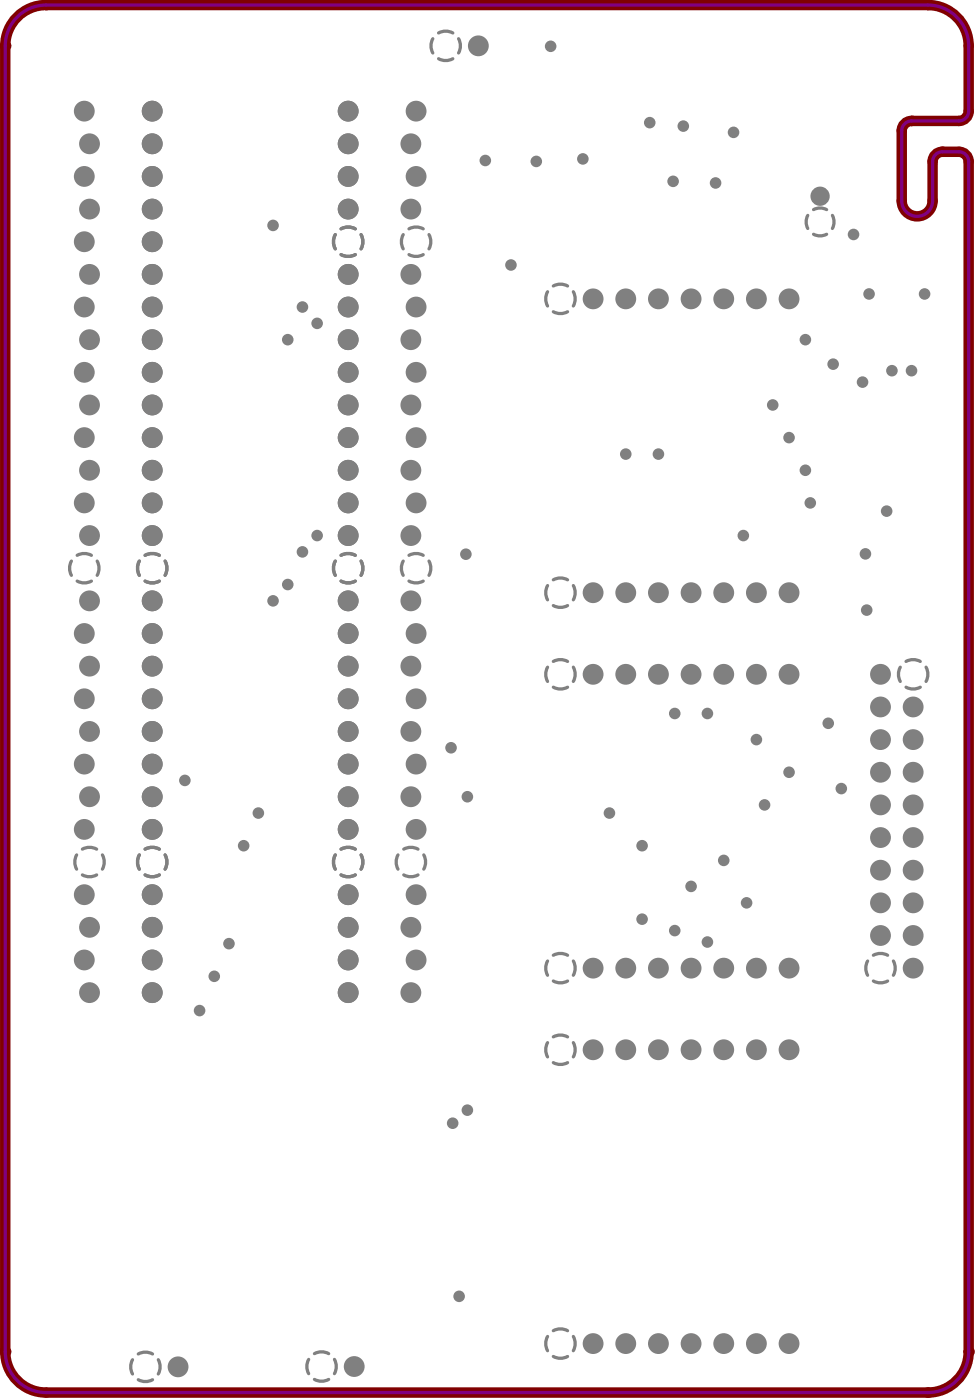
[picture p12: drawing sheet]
<svg xmlns="http://www.w3.org/2000/svg" width="126mm" height="181mm" viewBox="0 0 126 181" stroke-linecap="round" stroke-linejoin="round" font-family="sans-serif">
<g fill="#800000">
<circle cx=".7" cy="175.1" r=".68"/>
<circle cx=".7" cy="5.9" r=".68"/>
<circle cx="6" cy=".7" r=".68"/>
<circle cx="120.1" cy="180.4" r=".68"/>
<circle cx="120.1" cy=".7" r=".68"/>
</g>
<path d="M.7 5.9v169.2M116.7 16.9v9.1M120.7 20.9v5.1" fill="none" stroke="#800000" stroke-width="1.4"/>
<g fill="#800000">
<circle cx="121.9" cy="19.7" r=".68"/>
<circle cx="118" cy="15.7" r=".68"/>
<circle cx="125.3" cy="175.1" r=".68"/>
</g>
<path d="M.7 5.9a5.3 5.3 0 0 1 5.3-5.2h114.1a5.3 5.3 0 0 1 5.2 5.2v8.5a1.27 1.27 0 0 1-1.2 1.3h-6.1a1.27 1.27 0 0 0-1.3 1.2M116.7 26a2 2 0 0 0 2 2 2 2 0 0 0 2-2M120.7 20.9a1.27 1.27 0 0 1 1.2-1.2h2.2a1.27 1.27 0 0 1 1.2 1.2v154.2a5.3 5.3 0 0 1-5.2 5.3h-114.1a5.3 5.3 0 0 1-5.3-5.3" fill="none" stroke="#800000" stroke-width="1.4"/>
<g fill="#808080">
<circle cx="119.6" cy="38.1" r=".75"/>
<circle cx="66.1" cy="34.3" r=".75"/>
<circle cx="69.4" cy="20.9" r=".75"/>
<circle cx="62.8" cy="20.8" r=".75"/>
<circle cx="87.1" cy="23.5" r=".75"/>
<circle cx="92.6" cy="23.7" r=".75"/>
<circle cx="88.4" cy="16.3" r=".75"/>
<circle cx="75.4" cy="20.6" r=".75"/>
<circle cx="107.8" cy="47.2" r=".75"/>
<circle cx="104.2" cy="60.9" r=".75"/>
<circle cx="60.5" cy="103.2" r=".75"/>
<circle cx="60.5" cy="143.8" r=".75"/>
<circle cx="58.6" cy="145.5" r=".75"/>
<circle cx="37.2" cy="44" r=".75"/>
<circle cx="35.3" cy="29.2" r=".75"/>
<circle cx="39.1" cy="39.8" r=".75"/>
<circle cx="41" cy="41.9" r=".75"/>
<circle cx="41" cy="69.4" r=".75"/>
<circle cx="39.1" cy="71.5" r=".75"/>
<circle cx="37.2" cy="75.7" r=".75"/>
<circle cx="33.4" cy="105.3" r=".75"/>
<circle cx="31.5" cy="109.5" r=".75"/>
<circle cx="29.6" cy="122.2" r=".75"/>
<circle cx="27.7" cy="126.5" r=".75"/>
<circle cx="25.8" cy="130.9" r=".75"/>
<circle cx="23.9" cy="101.1" r=".75"/>
<circle cx="35.3" cy="77.8" r=".75"/>
<circle cx="78.9" cy="105.3" r=".75"/>
<circle cx="59.4" cy="167.9" r=".75"/>
<circle cx="110.4" cy="30.4" r=".75"/>
<circle cx="84.1" cy="15.9" r=".75"/>
<circle cx="114.7" cy="66.2" r=".75"/>
<circle cx="112.2" cy="79" r=".75"/>
<circle cx="112" cy="71.7" r=".75"/>
<circle cx="102.1" cy="100" r=".75"/>
<circle cx="60.3" cy="71.8" r=".75"/>
<circle cx="94.9" cy="17.1" r=".75"/>
<circle cx="58.4" cy="96.9" r=".75"/>
<circle cx="111.6" cy="49.5" r=".75"/>
<circle cx="118" cy="48" r=".75"/>
<circle cx="115.4" cy="48" r=".75"/>
<circle cx="83.1" cy="119.1" r=".75"/>
<circle cx="87.3" cy="120.5" r=".75"/>
<circle cx="91.5" cy="122" r=".75"/>
<circle cx="104.2" cy="44" r=".75"/>
<circle cx="100" cy="52.5" r=".75"/>
<circle cx="104.9" cy="65.1" r=".75"/>
<circle cx="87.3" cy="92.4" r=".75"/>
<circle cx="91.5" cy="92.4" r=".75"/>
<circle cx="83.1" cy="109.5" r=".75"/>
<circle cx="97.9" cy="95.8" r=".75"/>
<circle cx="93.7" cy="111.4" r=".75"/>
<circle cx="89.4" cy="114.8" r=".75"/>
<circle cx="81" cy="58.8" r=".75"/>
<circle cx="85.2" cy="58.8" r=".75"/>
<circle cx="112.5" cy="38.1" r=".75"/>
<circle cx="102.1" cy="56.7" r=".75"/>
<circle cx="108.9" cy="102.1" r=".75"/>
<circle cx="107.2" cy="93.7" r=".75"/>
<circle cx="96.6" cy="116.9" r=".75"/>
<circle cx="98.9" cy="104.3" r=".75"/>
<circle cx="96.2" cy="69.4" r=".75"/>
<circle cx="71.3" cy="6" r=".75"/>
</g>
<path d="M70.9 86.4a1.91 1.91 0 0 0 0 1.9M71.6 85.7a1.9 1.9 0 0 1 1.8 0M71.6 89a1.9 1.9 0 0 0 1.8 0M74.2 86.4a1.91 1.91 0 0 1 0 1.9" fill="none" stroke="#808080" stroke-width=".42"/>
<circle cx="89.4" cy="87.3" r="1.35" fill="#808080"/>
<path d="M17.1 176.1a1.91 1.91 0 0 0 0 1.9M17.9 175.4a1.9 1.9 0 0 1 1.8 0M17.9 178.7a1.9 1.9 0 0 0 1.8 0M20.5 176.1a1.91 1.91 0 0 1 0 1.9" fill="none" stroke="#808080" stroke-width=".42"/>
<circle cx="45.8" cy="177" r="1.35" fill="#808080"/>
<path d="M70.9 75.8a1.91 1.91 0 0 0 0 1.9M71.6 75.1a1.9 1.9 0 0 1 1.8 0M71.6 78.4a1.9 1.9 0 0 0 1.8 0M74.2 75.8a1.91 1.91 0 0 1 0 1.9M70.9 124.5a1.91 1.91 0 0 0 0 1.8M71.6 123.7a1.9 1.9 0 0 1 1.8 0M71.6 127.1a1.9 1.9 0 0 0 1.8 0M74.2 124.5a1.91 1.91 0 0 1 0 1.8" fill="none" stroke="#808080" stroke-width=".42"/>
<g fill="#808080">
<circle cx="89.4" cy="125.4" r="1.35"/>
<circle cx="89.4" cy="76.8" r="1.35"/>
</g>
<g fill="none" stroke="#808080" stroke-width=".42">
<path d="M70.9 37.8a1.91 1.91 0 0 0 0 1.8M71.6 37a1.9 1.9 0 0 1 1.8 0M74.2 37.8a1.91 1.91 0 0 1 0 1.8M104.5 27.9a1.81 1.81 0 0 0 0 1.7M105.3 27.2a1.8 1.8 0 0 1 1.7 0M105.3 30.3a1.8 1.8 0 0 0 1.7 0M107.7 27.9a1.81 1.81 0 0 1 0 1.7M71.6 40.4a1.9 1.9 0 0 0 1.8 0M70.9 135a1.91 1.91 0 0 0 0 1.9M71.6 134.3a1.9 1.9 0 0 1 1.8 0M71.6 137.6a1.9 1.9 0 0 0 1.8 0M74.2 135a1.91 1.91 0 0 1 0 1.9"/>
<path d="M70.9 173.1a1.91 1.91 0 0 0 0 1.8M71.6 172.4a1.9 1.9 0 0 1 1.8 0M71.6 175.7a1.9 1.9 0 0 0 1.8 0M74.2 173.1a1.91 1.91 0 0 1 0 1.8"/>
</g>
<g fill="#808080">
<circle cx="89.4" cy="174" r="1.35"/>
<circle cx="89.4" cy="136" r="1.35"/>
<circle cx="89.4" cy="38.7" r="1.35"/>
<circle cx="106.1" cy="25.4" r="1.25"/>
<circle cx="76.7" cy="87.3" r="1.35"/>
<circle cx="81" cy="87.3" r="1.35"/>
<circle cx="85.2" cy="87.3" r="1.35"/>
<circle cx="93.7" cy="87.3" r="1.35"/>
<circle cx="97.9" cy="87.3" r="1.35"/>
<circle cx="102.1" cy="87.3" r="1.35"/>
<circle cx="113.9" cy="121.2" r="1.35"/>
<circle cx="118.2" cy="121.2" r="1.35"/>
<circle cx="113.9" cy="104.3" r="1.35"/>
<circle cx="118.2" cy="104.3" r="1.35"/>
<circle cx="113.9" cy="87.3" r="1.35"/>
</g>
<path d="M116.5 86.4a1.91 1.91 0 0 0 0 1.9M117.2 85.7a1.9 1.9 0 0 1 1.9 0M117.2 89a1.9 1.9 0 0 0 1.9 0M119.8 86.4a1.91 1.91 0 0 1 0 1.9" fill="none" stroke="#808080" stroke-width=".42"/>
<g fill="#808080">
<circle cx="10.9" cy="124.3" r="1.35"/>
<circle cx="11.6" cy="128.6" r="1.35"/>
<circle cx="10.9" cy="115.9" r="1.35"/>
</g>
<path d="M9.9 110.7a1.91 1.91 0 0 0 0 1.9M10.7 110a1.9 1.9 0 0 1 1.8 0M10.7 113.3a1.9 1.9 0 0 0 1.8 0M13.2 110.7a1.91 1.91 0 0 1 0 1.9" fill="none" stroke="#808080" stroke-width=".42"/>
<g fill="#808080">
<circle cx="11.6" cy="103.2" r="1.35"/>
<circle cx="10.9" cy="99" r="1.35"/>
<circle cx="11.6" cy="86.3" r="1.35"/>
<circle cx="10.9" cy="90.5" r="1.35"/>
<circle cx="11.6" cy="69.4" r="1.35"/>
</g>
<path d="M9.2 72.7a1.91 1.91 0 0 0 0 1.8M10 71.9a1.9 1.9 0 0 1 1.8 0M10 75.3a1.9 1.9 0 0 0 1.8 0M12.6 72.7a1.91 1.91 0 0 1 0 1.8" fill="none" stroke="#808080" stroke-width=".42"/>
<g fill="#808080">
<circle cx="11.6" cy="77.8" r="1.35"/>
<circle cx="10.9" cy="56.7" r="1.35"/>
<circle cx="11.6" cy="60.9" r="1.35"/>
<circle cx="10.9" cy="65.1" r="1.35"/>
<circle cx="11.6" cy="44" r="1.35"/>
<circle cx="10.9" cy="48.2" r="1.35"/>
<circle cx="10.9" cy="31.3" r="1.35"/>
<circle cx="11.6" cy="35.5" r="1.35"/>
<circle cx="11.6" cy="18.6" r="1.35"/>
<circle cx="10.9" cy="22.9" r="1.35"/>
<circle cx="23" cy="177" r="1.35"/>
<circle cx="19.7" cy="128.6" r="1.35"/>
<circle cx="19.7" cy="124.3" r="1.35"/>
</g>
<path d="M18 110.7a1.91 1.91 0 0 0 0 1.9M18.8 110a1.9 1.9 0 0 1 1.8 0M18.8 113.3a1.9 1.9 0 0 0 1.8 0M21.4 110.7a1.91 1.91 0 0 1 0 1.9" fill="none" stroke="#808080" stroke-width=".42"/>
<circle cx="19.7" cy="115.9" r="1.35" fill="#808080"/>
<path d="M18 110.7a1.91 1.91 0 0 0 0 1.9M18.8 110a1.9 1.9 0 0 1 1.8 0M18.8 113.3a1.9 1.9 0 0 0 1.8 0M21.4 110.7a1.91 1.91 0 0 1 0 1.9" fill="none" stroke="#808080" stroke-width=".42"/>
<g fill="#808080">
<circle cx="19.7" cy="99" r="1.35"/>
<circle cx="19.7" cy="103.2" r="1.35"/>
<circle cx="19.7" cy="90.5" r="1.35"/>
<circle cx="19.7" cy="86.3" r="1.35"/>
<circle cx="19.7" cy="77.8" r="1.35"/>
</g>
<path d="M18 72.7a1.91 1.91 0 0 0 0 1.8M18.8 71.9a1.9 1.9 0 0 1 1.8 0M18.8 75.3a1.9 1.9 0 0 0 1.8 0M21.4 72.7a1.91 1.91 0 0 1 0 1.8" fill="none" stroke="#808080" stroke-width=".42"/>
<circle cx="19.7" cy="69.4" r="1.35" fill="#808080"/>
<path d="M18 72.7a1.91 1.91 0 0 0 0 1.8M18.8 71.9a1.9 1.9 0 0 1 1.8 0M18.8 75.3a1.9 1.9 0 0 0 1.8 0M21.4 72.7a1.91 1.91 0 0 1 0 1.8" fill="none" stroke="#808080" stroke-width=".42"/>
<g fill="#808080">
<circle cx="19.7" cy="77.8" r="1.35"/>
<circle cx="19.7" cy="65.1" r="1.35"/>
<circle cx="19.7" cy="60.9" r="1.35"/>
<circle cx="19.7" cy="56.7" r="1.35"/>
<circle cx="19.7" cy="48.2" r="1.35"/>
<circle cx="19.7" cy="44" r="1.35"/>
<circle cx="19.7" cy="35.5" r="1.35"/>
<circle cx="19.7" cy="31.3" r="1.35"/>
<circle cx="19.7" cy="22.9" r="1.35"/>
<circle cx="19.7" cy="18.6" r="1.35"/>
<circle cx="53.8" cy="124.3" r="1.35"/>
<circle cx="53.2" cy="128.6" r="1.35"/>
<circle cx="45.1" cy="128.6" r="1.35"/>
<circle cx="45.1" cy="124.3" r="1.35"/>
</g>
<path d="M51.5 110.7a1.91 1.91 0 0 0 0 1.9M52.2 110a1.9 1.9 0 0 1 1.9 0M52.2 113.3a1.9 1.9 0 0 0 1.9 0M54.8 110.7a1.91 1.91 0 0 1 0 1.9" fill="none" stroke="#808080" stroke-width=".42"/>
<g fill="#808080">
<circle cx="53.8" cy="115.9" r="1.35"/>
<circle cx="45.1" cy="115.9" r="1.35"/>
</g>
<path d="M43.4 110.7a1.91 1.91 0 0 0 0 1.9M44.1 110a1.9 1.9 0 0 1 1.9 0M44.1 113.3a1.9 1.9 0 0 0 1.9 0M46.7 110.7a1.91 1.91 0 0 1 0 1.9" fill="none" stroke="#808080" stroke-width=".42"/>
<circle cx="45.1" cy="115.9" r="1.35" fill="#808080"/>
<path d="M43.4 110.7a1.91 1.91 0 0 0 0 1.9M44.1 110a1.9 1.9 0 0 1 1.9 0M44.1 113.3a1.9 1.9 0 0 0 1.9 0M46.7 110.7a1.91 1.91 0 0 1 0 1.9" fill="none" stroke="#808080" stroke-width=".42"/>
<g fill="#808080">
<circle cx="53.8" cy="99" r="1.35"/>
<circle cx="53.2" cy="103.2" r="1.35"/>
<circle cx="45.1" cy="103.2" r="1.35"/>
<circle cx="45.1" cy="99" r="1.35"/>
<circle cx="53.2" cy="86.3" r="1.35"/>
<circle cx="53.8" cy="90.5" r="1.35"/>
<circle cx="45.1" cy="90.5" r="1.35"/>
<circle cx="45.1" cy="86.3" r="1.35"/>
<circle cx="53.2" cy="77.8" r="1.35"/>
</g>
<path d="M52.2 72.7a1.91 1.91 0 0 0 0 1.8M52.9 71.9a1.9 1.9 0 0 1 1.9 0M52.9 75.3a1.9 1.9 0 0 0 1.9 0M55.5 72.7a1.91 1.91 0 0 1 0 1.8" fill="none" stroke="#808080" stroke-width=".42"/>
<g fill="#808080">
<circle cx="53.2" cy="69.4" r="1.35"/>
<circle cx="45.1" cy="69.4" r="1.35"/>
</g>
<path d="M43.4 72.7a1.91 1.91 0 0 0 0 1.8M44.1 71.9a1.9 1.9 0 0 1 1.9 0M44.1 75.3a1.9 1.9 0 0 0 1.9 0M46.7 72.7a1.91 1.91 0 0 1 0 1.8" fill="none" stroke="#808080" stroke-width=".42"/>
<g fill="#808080">
<circle cx="45.1" cy="77.8" r="1.35"/>
<circle cx="45.1" cy="69.4" r="1.35"/>
</g>
<path d="M43.4 72.7a1.91 1.91 0 0 0 0 1.8M44.1 71.9a1.9 1.9 0 0 1 1.9 0M44.1 75.3a1.9 1.9 0 0 0 1.9 0M46.7 72.7a1.91 1.91 0 0 1 0 1.8" fill="none" stroke="#808080" stroke-width=".42"/>
<g fill="#808080">
<circle cx="45.1" cy="77.8" r="1.35"/>
<circle cx="53.8" cy="65.1" r="1.35"/>
<circle cx="53.2" cy="60.9" r="1.35"/>
<circle cx="53.8" cy="56.7" r="1.35"/>
<circle cx="45.1" cy="56.7" r="1.35"/>
<circle cx="45.1" cy="60.9" r="1.35"/>
<circle cx="45.1" cy="65.1" r="1.35"/>
<circle cx="53.8" cy="48.2" r="1.35"/>
<circle cx="53.2" cy="44" r="1.35"/>
<circle cx="45.1" cy="44" r="1.35"/>
<circle cx="45.1" cy="48.2" r="1.35"/>
<circle cx="53.2" cy="35.5" r="1.35"/>
</g>
<path d="M43.4 30.4a1.91 1.91 0 0 0 0 1.8M44.1 29.6a1.9 1.9 0 0 1 1.9 0M44.1 33a1.9 1.9 0 0 0 1.9 0M46.7 30.4a1.91 1.91 0 0 1 0 1.8M52.2 30.4a1.91 1.91 0 0 0 0 1.8M52.9 29.6a1.9 1.9 0 0 1 1.9 0M52.9 33a1.9 1.9 0 0 0 1.9 0M55.5 30.4a1.91 1.91 0 0 1 0 1.8" fill="none" stroke="#808080" stroke-width=".42"/>
<circle cx="45.1" cy="35.5" r="1.35" fill="#808080"/>
<path d="M43.4 30.4a1.91 1.91 0 0 0 0 1.8M44.1 29.6a1.9 1.9 0 0 1 1.9 0M44.1 33a1.9 1.9 0 0 0 1.9 0M46.7 30.4a1.91 1.91 0 0 1 0 1.8" fill="none" stroke="#808080" stroke-width=".42"/>
<g fill="#808080">
<circle cx="53.8" cy="22.9" r="1.35"/>
<circle cx="53.2" cy="18.6" r="1.35"/>
<circle cx="45.1" cy="18.6" r="1.35"/>
<circle cx="45.1" cy="22.9" r="1.35"/>
</g>
<path d="M56 5a1.91 1.91 0 0 0 0 1.9M56.7 4.3a1.9 1.9 0 0 1 1.9 0M56.7 7.6a1.9 1.9 0 0 0 1.9 0M59.3 5a1.91 1.91 0 0 1 0 1.9" fill="none" stroke="#808080" stroke-width=".42"/>
<g fill="#808080">
<circle cx="61.9" cy="5.9" r="1.35"/>
<circle cx="76.7" cy="125.4" r="1.35"/>
<circle cx="81" cy="125.4" r="1.35"/>
<circle cx="76.7" cy="76.8" r="1.35"/>
<circle cx="81" cy="76.8" r="1.35"/>
<circle cx="85.2" cy="125.4" r="1.35"/>
<circle cx="93.7" cy="125.4" r="1.35"/>
<circle cx="85.2" cy="76.8" r="1.35"/>
<circle cx="93.7" cy="76.8" r="1.35"/>
<circle cx="97.9" cy="125.4" r="1.35"/>
<circle cx="102.1" cy="125.4" r="1.35"/>
<circle cx="97.9" cy="76.8" r="1.35"/>
<circle cx="102.1" cy="76.8" r="1.35"/>
<circle cx="118.2" cy="125.4" r="1.35"/>
</g>
<path d="M112.3 124.5a1.91 1.91 0 0 0 0 1.8M113 123.7a1.9 1.9 0 0 1 1.9 0M113 127.1a1.9 1.9 0 0 0 1.9 0M115.6 124.5a1.91 1.91 0 0 1 0 1.8" fill="none" stroke="#808080" stroke-width=".42"/>
<g fill="#808080">
<circle cx="113.9" cy="116.9" r="1.35"/>
<circle cx="113.9" cy="112.7" r="1.35"/>
<circle cx="118.2" cy="116.9" r="1.35"/>
<circle cx="118.2" cy="112.7" r="1.35"/>
<circle cx="113.9" cy="100" r="1.35"/>
<circle cx="113.9" cy="95.8" r="1.35"/>
<circle cx="118.2" cy="100" r="1.35"/>
<circle cx="118.2" cy="95.8" r="1.35"/>
<circle cx="113.9" cy="91.6" r="1.35"/>
<circle cx="118.2" cy="91.6" r="1.35"/>
<circle cx="11.6" cy="120.1" r="1.35"/>
<circle cx="10.9" cy="107.4" r="1.35"/>
<circle cx="10.9" cy="82.1" r="1.35"/>
<circle cx="11.6" cy="94.7" r="1.35"/>
<circle cx="11.6" cy="27.1" r="1.35"/>
<circle cx="10.9" cy="39.8" r="1.35"/>
<circle cx="11.6" cy="52.5" r="1.35"/>
<circle cx="10.9" cy="14.4" r="1.35"/>
<circle cx="19.7" cy="120.1" r="1.35"/>
<circle cx="19.7" cy="94.7" r="1.35"/>
<circle cx="19.7" cy="107.4" r="1.35"/>
<circle cx="19.7" cy="82.1" r="1.35"/>
<circle cx="19.7" cy="14.4" r="1.35"/>
<circle cx="19.7" cy="52.5" r="1.35"/>
<circle cx="19.7" cy="39.8" r="1.35"/>
<circle cx="19.7" cy="27.1" r="1.35"/>
<circle cx="53.2" cy="120.1" r="1.35"/>
<circle cx="45.1" cy="120.1" r="1.35"/>
<circle cx="53.8" cy="82.1" r="1.35"/>
<circle cx="53.2" cy="94.7" r="1.35"/>
<circle cx="53.8" cy="107.4" r="1.35"/>
<circle cx="45.1" cy="107.4" r="1.35"/>
<circle cx="45.1" cy="94.7" r="1.35"/>
<circle cx="45.1" cy="82.1" r="1.35"/>
<circle cx="53.2" cy="52.5" r="1.35"/>
<circle cx="53.8" cy="39.8" r="1.35"/>
<circle cx="53.2" cy="27.1" r="1.35"/>
<circle cx="53.8" cy="14.4" r="1.35"/>
<circle cx="45.1" cy="14.4" r="1.35"/>
<circle cx="45.1" cy="27.1" r="1.35"/>
<circle cx="45.1" cy="39.8" r="1.35"/>
<circle cx="45.1" cy="52.5" r="1.35"/>
<circle cx="76.7" cy="174" r="1.35"/>
<circle cx="81" cy="174" r="1.35"/>
<circle cx="76.7" cy="136" r="1.35"/>
<circle cx="81" cy="136" r="1.35"/>
<circle cx="76.7" cy="38.7" r="1.35"/>
<circle cx="81" cy="38.7" r="1.35"/>
<circle cx="85.2" cy="174" r="1.35"/>
<circle cx="93.7" cy="174" r="1.35"/>
<circle cx="85.2" cy="136" r="1.35"/>
<circle cx="93.7" cy="136" r="1.35"/>
<circle cx="85.2" cy="38.7" r="1.35"/>
<circle cx="93.7" cy="38.7" r="1.35"/>
<circle cx="97.9" cy="174" r="1.35"/>
<circle cx="102.1" cy="174" r="1.35"/>
<circle cx="97.9" cy="136" r="1.35"/>
<circle cx="102.1" cy="136" r="1.35"/>
<circle cx="97.9" cy="38.7" r="1.35"/>
<circle cx="102.1" cy="38.7" r="1.35"/>
<circle cx="113.9" cy="108.5" r="1.35"/>
<circle cx="118.2" cy="108.5" r="1.35"/>
</g>
<path d="M39.9 176.1a1.91 1.91 0 0 0 0 1.8M40.7 175.3a1.9 1.9 0 0 1 1.8 0M40.7 178.7a1.9 1.9 0 0 0 1.8 0M43.3 176.1a1.91 1.91 0 0 1 0 1.8" fill="none" stroke="#808080" stroke-width=".42"/>
<path d="M2.2 2.2a5.3 5.3 0 0 1 3.8-1.5h114.1a5.3 5.3 0 0 1 5.2 5.2v8.5a1.27 1.27 0 0 1-1.2 1.3h-6.1a1.27 1.27 0 0 0-1.3 1.2v9.1a2 2 0 0 0 2 2 2 2 0 0 0 2-2v-5.1a1.27 1.27 0 0 1 1.2-1.2h2.2a1.27 1.27 0 0 1 1.2 1.2v154.2a5.3 5.3 0 0 1-5.2 5.3h-114.1a5.3 5.3 0 0 1-5.3-5.3v-169.2a5.3 5.3 0 0 1 1.5-3.7z" fill="none" stroke="#800080" stroke-width=".42"/>
</svg>
